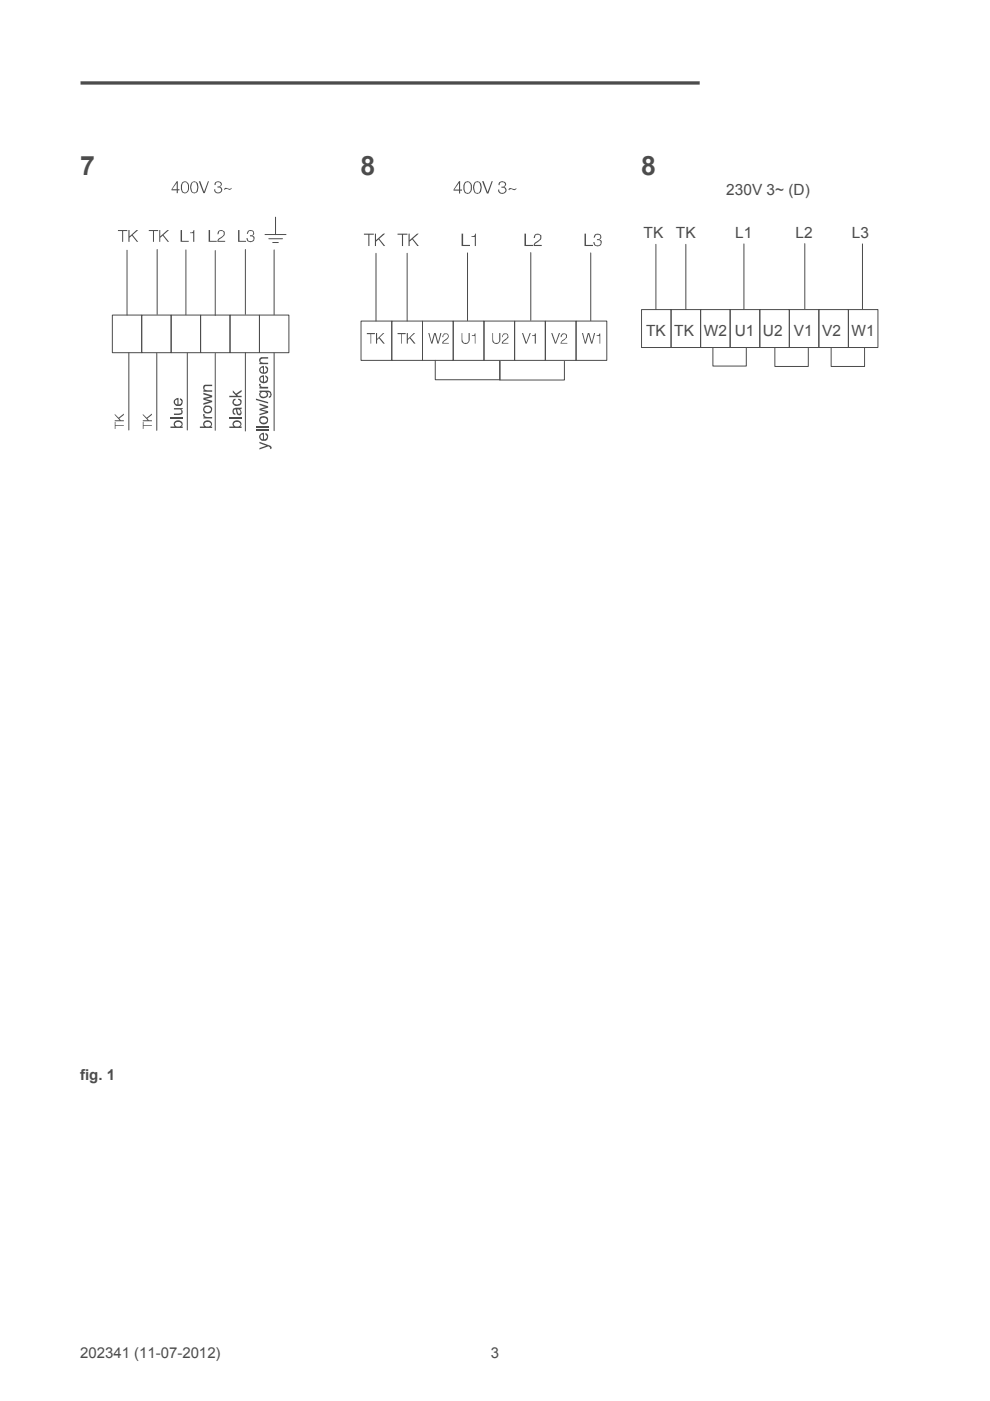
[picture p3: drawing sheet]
<svg xmlns="http://www.w3.org/2000/svg" width="210mm" height="297mm" viewBox="0 0 210 297" stroke-linecap="round" stroke-linejoin="round" font-family="sans-serif">
<defs><g id="words">
<g font-size="5.6" fill="#4b4c4d">
<text x="17" y="37.2">7</text>
<text x="76.5" y="37.2">8</text>
<text x="135.9" y="37.2">8</text>
</g>
<g font-size="3.3" fill="#4b4c4d">
<text x="154" y="41.2">230V 3~ (D)</text>
<text x="136.5" y="50.4">TK</text>
<text x="143.3" y="50.4">TK</text>
<text x="155.9" y="50.4">L1</text>
<text x="168.7" y="50.4">L2</text>
<text x="180.6" y="50.4">L3</text>
<text x="137" y="71.1">TK TK W2 U1 U2</text>
<text x="168.3" y="71.1">V1 V2 W1</text>
</g>
<g font-size="3.2" fill="#4b4c4d">
<text x="17" y="228.9">fig. 1</text>
<text x="17" y="287.8">202341 (11-07-2012)</text>
<text x="104.1" y="287.8">3</text>
</g>
</g></defs>
<path d="M17.1 17.6h131.3" fill="none" stroke="#4b4c4d" stroke-width=".71" stroke-linecap="butt"/>
<path d="M45.6 53.1v13.8M52 52.9v13.8M56.2 49.7h4.4M57 50.6h2.9M57.8 51.4h1.2M58.1 53v13.7M58.4 46v3.7M42.5 66.8h6.3v8h-6.3zM48.8 66.8h6.2v8h-6.2zM55 66.8h6.3v8h-6.3z" fill="none" stroke="#4b4c4d" stroke-width=".21"/>
<g fill="#4b4c4d">
<path d="M44.2 48.8h.3v2.3h1.5v.2h-1.8z"/>
<path d="M46.3 49a.94 .94 0 0 1 1.3 .1 1.34 1.34 0 0 1-1 1.6l-.3 .4h1.4v.2h-1.6a.93 .93 0 0 1 .8-1l.5-.6v-.4l-.3-.3h-.5l-.3 .7h-.2z"/>
<path d="M50.5 48.8h.3v2.3h1.4v.2h-1.7z"/>
<path d="M52.6 49a.72 .72 0 0 1 1-.2 .72 .72 0 0 1 .1 1.1l-.3 .1a.5 .5 0 0 1 .6 .6 .86 .86 0 0 1-.9 .8 .86 .86 0 0 1-.8-.9h.2l.1 .5 .3 .1h.5l.3-.3-.1-.6-.6-.1v-.2h.4l.3-.2v-.5l-.3-.2h-.5l-.3 .6h-.3z"/>
</g>
<path d="M23.8 66.8h6.2v8h-6.2zM30 66.8h6.3v8h-6.3zM33.2 74.8v16.4M36.3 66.8h6.2v8h-6.2zM39.7 74.8v16.4M45.6 74.9v16.3M52 74.8v16.6M58.1 74.8v16.5" fill="none" stroke="#4b4c4d" stroke-width=".21"/>
<g fill="#4b4c4d">
<path d="M30.3 89.5h.1v.6h1.8v.2h-1.8v.6h-.1z"/>
<path d="M30.3 87.8l.8 .8 1.1-.9v.3l-1 .7 .3 .4h.7v.2h-1.9v-.2h1l-1-1.1z"/>
</g>
<path d="M27.3 74.8v16.4" fill="none" stroke="#4b4c4d" stroke-width=".21"/>
<g fill="#4b4c4d">
<path d="M24.3 89.5h.2v.6h1.8v.2h-1.8v.6h-.2z"/>
<path d="M24.3 87.8l.9 .8 1.1-.9v.3l-1 .7 .3 .4h.7v.2h-2v-.2h1.1l-1.1-1.1z"/>
</g>
<path d="M26.9 53v13.8M33.3 52.9v13.8" fill="none" stroke="#4b4c4d" stroke-width=".21"/>
<g fill="#4b4c4d">
<path d="M25 48.8h2v.2h-.9v2.3h-.2v-2.3h-.9z"/>
<path d="M27.2 48.8h.3v1.3l1.4-1.3h.4l-1.2 1 1.2 1.5h-.3l-1-1.3-.5 .4v.9h-.3z"/>
<path d="M31.5 48.8h2v.2h-.9v2.3h-.2v-2.3h-.9z"/>
<path d="M33.8 48.8h.2v1.3l1.5-1.3h.3l-1.1 1 1.1 1.5h-.3l-1-1.3-.5 .4v.9h-.2z"/>
</g>
<path d="M39.4 53v13.7" fill="none" stroke="#4b4c4d" stroke-width=".21"/>
<g fill="#4b4c4d">
<path d="M38.3 48.8h.3v2.3h1.4v.2h-1.7z"/>
<path d="M40.3 49.3a.55 .55 0 0 0 .7-.5h.2v2.5h-.2v-1.9h-.7z"/>
<path d="M42.1 38.4h.4l.8 2.3 .8-2.3h.2l-.9 2.5h-.3z"/>
<path d="M45.6 38.6a.74 .74 0 0 1 1-.1 .74 .74 0 0 1 .3 .9l-.3 .2a.72 .72 0 0 1 .5 .9 .72 .72 0 0 1-.8 .5 .75 .75 0 0 1-.9-.9h.2l.2 .6 .7 .1a.54 .54 0 0 0 .4-.5 .54 .54 0 0 0-.4-.5h-.4v-.3h.4a.45 .45 0 0 0 .3-.4 .45 .45 0 0 0-.3-.5h-.5l-.2 .2-.1 .4h-.2z"/>
<path d="M47.6 39.9h.6a.6 .6 0 0 0 .9-.1v.2l-.4 .3-.5-.2h-.5l-.1 .2-.1-.2z"/>
<path d="M37.5 38.4h.2v1.7h.4v.3h-.4v.5h-.2v-.5h-1.1v-.3zM37.5 38.8l-1 1.3h1z"/>
<path d="M38.7 38.6l.3-.1a.93 .93 0 0 1 1.1 1.2 .89 .89 0 0 1-.4 1.2 .89 .89 0 0 1-1.2-.3 1.65 1.65 0 0 1 .2-2zM38.7 38.9a1.58 1.58 0 0 0 .3 1.9h.4a1.51 1.51 0 0 0 .2-2.1l-.6-.1z"/>
<path d="M40.7 38.6l.3-.1a.82 .82 0 0 1 1 .7 1.91 1.91 0 0 1-.4 1.7l-.4 .1a1.37 1.37 0 0 1-.6-2.3zM40.8 38.7a1.66 1.66 0 0 0 .2 2.1h.4a1.53 1.53 0 0 0 0-2.2z"/>
<path d="M37.1 89.3a.95 .95 0 0 1 1.1-.1 .95 .95 0 0 1 .5 1l-.3 .2h.3v.3h-2.6v-.3h.9a.75 .75 0 0 1 .1-1.1zM37.3 89.6l-.2 .5a.71 .71 0 0 0 .8 .4 .71 .71 0 0 0 .5-.7l-.3-.3h-.6z"/>
</g>
<path d="M36.1 88.6h2.6" fill="none" stroke="#4b4c4d" stroke-width=".3"/>
<g fill="#4b4c4d">
<path d="M36.9 86.5h1.8v.2h-.3a.68 .68 0 0 1 .3 .8 .68 .68 0 0 1-.7 .5h-1.1v-.3l1.5-.2v-.5l-.2-.2h-1.3z"/>
<path d="M43.1 87.8h.3v.5l1.6 .1v.3h-1.9v-.2h.3l-.3-.2z"/>
<path d="M43.1 83.3l1.9 .6v.3l-1.5 .4 1.5 .4v.3l-1.9 .5v-.3l1.4-.4-1.4-.4v-.3l1.4-.4-1.4-.4z"/>
<path d="M43.3 81.6h1.7v.3h-1.4l-.2 .3v.4l1.6 .2v.3h-1.9v-.3h.3a.75 .75 0 0 1-.1-1.2z"/>
<path d="M37.1 84.7l.8-.3v1.4a.55 .55 0 0 0 .5-.4 .55 .55 0 0 0-.3-.7v-.3a.85 .85 0 0 1 .7 .8 .85 .85 0 0 1-.6 .9h-.8a.84 .84 0 0 1-.3-1.4zM37.3 84.8l-.2 .6 .5 .4v-1.1z"/>
<path d="M43.4 89.3a.87 .87 0 0 1 1.2-.1 .87 .87 0 0 1 .1 1.2h.3v.3h-2.6v-.3h.9a.75 .75 0 0 1 .1-1.1zM43.5 89.6l-.1 .5a.71 .71 0 0 0 .8 .4 .71 .71 0 0 0 .5-.7l-.4-.3h-.6z"/>
<path d="M43.3 86.2l.3-.2h.7a.91 .91 0 0 1 .6 1.2 .91 .91 0 0 1-1.3 .4l-.2-.1a.94 .94 0 0 1-.1-1.3zM43.5 86.4a.67 .67 0 0 0 .4 1 .67 .67 0 0 0 .8-.6l-.4-.5h-.6z"/>
<path d="M49.6 89.3a.95 .95 0 0 1 1.1-.1 .95 .95 0 0 1 .4 1l-.2 .2h.3v.3h-2.6v-.3h.9a.73 .73 0 0 1 .1-1.1zM49.6 89.8v.3a.72 .72 0 0 0 .8 .4 .72 .72 0 0 0 .5-.7l-.4-.3h-.5z"/>
</g>
<path d="M48.6 88.6h2.6" fill="none" stroke="#4b4c4d" stroke-width=".3"/>
<g fill="#4b4c4d">
<path d="M49.4 84.7l.5-.2 .1 .3-.4 .3v.4l.6 .3a.56 .56 0 0 0 .7-.7l-.2-.3h-.2v-.3a.8 .8 0 0 1 .7 .9 .8 .8 0 0 1-1 .7 .86 .86 0 0 1-.8-.4 .86 .86 0 0 1 0-1z"/>
<path d="M49.4 82.8l.6 .7 1.2-.8v.4l-1 .6 .3 .2h.7v.3h-2.6v-.3h1.5l-.7-.7z"/>
<path d="M55 93.7l2.3 .8 .3 .4-.1 .3h-.3v-.3l-.4-.3-1.8 .7v-.3l1.5-.5-1.5-.5z"/>
<path d="M49.5 86.6l1.7-.2v.3h-.3a.89 .89 0 0 1 0 1.4h-.2a.66 .66 0 0 1-.6-.8l-.1-.5-.3 .1-.1 .5 .3 .3v.3l-.4-.2a.91 .91 0 0 1 0-1.2zM50.2 86.8l.3 .9 .2 .1 .2-.2v-.6l-.2-.2z"/>
<path d="M55.2 92l.8-.3v1.5l.4-.2 .2-.4-.3-.5v-.3a.85 .85 0 0 1 .6 .8 .85 .85 0 0 1-.6 .9h-.8a.86 .86 0 0 1-.3-1.5zM55.4 92.2l-.2 .6 .6 .4v-1.1z"/>
</g>
<path d="M54.3 91.2h2.5M54.3 90.5h2.5" fill="none" stroke="#4b4c4d" stroke-width=".3"/>
<g fill="#4b4c4d">
<path d="M55 85.5l1.8 .6v.3l-1.4 .4 1.4 .4v.3l-1.8 .6v-.3l1.4-.5-1.4-.3v-.3l1.4-.4-1.4-.5z"/>
<path d="M54.3 84.5l2.5 .8v.2l-2.5-.7z"/>
<path d="M55 81.3l.3 .2-.1 .2 .3 .3h1.3v.4h-1.8v-.3h.2l-.3-.5z"/>
<path d="M55 76l.4-.3h1.4v.3h-1.1a.41 .41 0 0 0-.5 .4 .41 .41 0 0 0 .3 .4l1.3 .1v.3h-1.8v-.3h.2l-.2-.2z"/>
<path d="M55.2 88.4a1.03 1.03 0 0 1 1.6 .7 .96 .96 0 0 1-1.3 .8 .96 .96 0 0 1-.3-1.5zM55.4 88.7l-.2 .2v.4a.71 .71 0 0 0 .9 .4 .71 .71 0 0 0 .5-.8l-.4-.3z"/>
<path d="M55 82.8h1.9a.8 .8 0 0 1 .6 .8 .8 .8 0 0 1-.5 .8v-.3l.3-.2v-.4l-.2-.3-.5-.1a.88 .88 0 0 1-.3 1.3 .88 .88 0 0 1-1.2-.3 .64 .64 0 0 1 .1-1h-.2zM55.4 83.3l-.2 .1a.67 .67 0 0 0 .7 .8 .67 .67 0 0 0 .7-.8l-.4-.3z"/>
<path d="M55.2 79.8l.8-.2v1.4l.3-.1 .3-.5-.3-.5v-.3a.94 .94 0 0 1 .2 1.5 .94 .94 0 0 1-1.5-.4l-.1-.3zM55.2 80.2v.4l.3 .3h.3v-1z"/>
<path d="M55.2 77.9l.8-.3v1.4a.56 .56 0 0 0 .5-.3 .56 .56 0 0 0-.1-.7h-.1v-.4a.93 .93 0 0 1 .4 1.4 .93 .93 0 0 1-1.5 .1 .74 .74 0 0 1 0-1.2zM55.4 78l-.2 .6 .6 .4v-1z"/>
</g>
<path d="M99.1 53.6v14.4M112.5 53.6v14.3M125.3 53.6v14.4M102.6 68.1h6.5v8.3h-6.5zM109.1 68.1h6.5v8.3h-6.5zM115.6 68.1h6.5v8.3h-6.5z" fill="none" stroke="#4b4c4d" stroke-width=".21"/>
<g fill="#4b4c4d">
<path d="M97.9 49.5h.3v2.4h1.5v.3h-1.8z"/>
<path d="M100 50.1a.56 .56 0 0 0 .8-.6h.1v2.7h-.2v-2h-.7z"/>
<path d="M111.2 49.5h.3v2.4h1.5v.3h-1.8z"/>
<path d="M113.4 49.8a.96 .96 0 0 1 1.4 .1 1.09 1.09 0 0 1-.6 1.3l-.7 .5-.1 .2h1.5v.3h-1.8v-.3a1.14 1.14 0 0 1 .9-.8l.5-.6v-.4l-.3-.3h-.5l-.3 .7h-.3z"/>
</g>
<path d="M79.7 53.7v14.4M86.3 53.7v14.4M83.1 68.1h6.5v8.3h-6.5zM89.6 68.1h6.5v8.3h-6.5zM96.1 68.1h6.5v8.3h-6.5z" fill="none" stroke="#4b4c4d" stroke-width=".21"/>
<g fill="#4b4c4d">
<path d="M84.3 49.5h2.1v.3h-.9v2.4h-.3v-2.4h-.9z"/>
<path d="M86.6 49.5h.3v1.4l1.5-1.4h.4l-1.3 1.1 1.3 1.6h-.3l-1.1-1.4-.5 .4v1h-.3z"/>
<path d="M77.2 49.5h2.1v.3h-1v2.4h-.2v-2.4h-.9z"/>
<path d="M79.5 49.5h.2v1.4l1.6-1.4h.4l-1.3 1.1 1.3 1.6h-.3l-1.1-1.4-.6 .4v1h-.2z"/>
<path d="M77.8 70.6h1.7v.2h-.8v2.1h-.1v-2.1h-.8z"/>
<path d="M79.7 70.6h.3v1.3l1.2-1.3h.3l-1 .9 1.1 1.4h-.3l-1-1.2-.3 .4v.8h-.3z"/>
<path d="M84.3 70.6h1.7v.2h-.8v2.1h-.1v-2.1h-.8z"/>
<path d="M86.2 70.6h.3v1.3l1.2-1.3h.3l-1 .9 1.1 1.4h-.3l-.9-1.2-.4 .4v.8h-.3z"/>
<path d="M90.8 70.6h.2l.5 2 .6-2h.3l.5 2 .5-2h.2l-.6 2.3h-.2l-.6-2.1-.5 2.1h-.3z"/>
<path d="M94.2 70.7h.6a.66 .66 0 0 1 .2 1l-.9 .8-.1 .2h1.2v.2h-1.4a.91 .91 0 0 1 .7-1 .65 .65 0 0 0 .3-1l-.1-.1a.56 .56 0 0 0-.7 .7h-.2z"/>
<path d="M97.9 70.6h.1v1.4l.4 .7h.6l.4-.4v-1.7h.2v1.5a.89 .89 0 0 1-.7 .8 .89 .89 0 0 1-1-.5z"/>
<path d="M100.1 71.1h.4l.2-.4h.1v2.2h-.1v-1.7h-.6z"/>
<path d="M104.4 70.6h.1v1.4l.3 .6 .1 .1h.6l.4-.4v-1.7h.2v1.5a.87 .87 0 0 1-.7 .8 .87 .87 0 0 1-1-.5z"/>
<path d="M106.8 70.7h.6l.2 .1 .2 .5a1.56 1.56 0 0 1-1.1 1.2l-.1 .2h1.2v.2h-1.4a1.24 1.24 0 0 1 1-1.2 .49 .49 0 0 0 .1-.8l-.2-.1a.56 .56 0 0 0-.7 .7h-.1v-.3z"/>
</g>
<path d="M76.5 68.1h6.6v8.3h-6.6z" fill="none" stroke="#4b4c4d" stroke-width=".21"/>
<g fill="#4b4c4d">
<path d="M110.7 70.6h.2l.7 2 .7-2h.2l-.8 2.3h-.3z"/>
<path d="M112.8 71.1h.4l.2-.4h.2v2.2h-.2v-1.7h-.6z"/>
</g>
<path d="M105.9 76.5v4.1h13.8v-4" fill="none" stroke="#4b4c4d" stroke-width=".21"/>
<g fill="#4b4c4d">
<path d="M123.4 70.6h.2l.5 2 .5-2h.3l.6 2 .5-2h.2l-.6 2.3h-.3l-.5-2.1-.6 2.1h-.2z"/>
<path d="M126.5 71.1h.4l.4-.4v2.2h-.2v-1.7h-.6z"/>
</g>
<path d="M122.1 68.1h6.6v8.3h-6.6z" fill="none" stroke="#4b4c4d" stroke-width=".21"/>
<g fill="#4b4c4d">
<path d="M116.9 70.6h.2l.7 2 .7-2h.2l-.8 2.3h-.2z"/>
<path d="M119.1 70.9l.2-.2h.5l.4 .3v.5l-1.1 1v.2h1.2v.2h-1.5l.4-.7a.83 .83 0 0 0 .7-1.3l-.3-.1a.55 .55 0 0 0-.5 .7h-.2z"/>
<path d="M123.9 49.5h.3v2.4h1.5v.3h-1.8z"/>
<path d="M126.1 49.8a.77 .77 0 0 1 1-.2 .77 .77 0 0 1 .3 .9l-.4 .3a.53 .53 0 0 1 .6 .6 .89 .89 0 0 1-.9 .8 .89 .89 0 0 1-.9-.9h.2l.2 .5 .2 .2h.6l.3-.3-.1-.7-.6-.1v-.2h.4l.3-.2v-.5l-.3-.2h-.6l-.3 .6h-.2z"/>
</g>
<path d="M92.3 76.4v4.1h13.7v-3.9" fill="none" stroke="#4b4c4d" stroke-width=".21"/>
<g fill="#4b4c4d">
<path d="M102.2 38.4h.3l.9 2.3 .8-2.3h.3l-1 2.6h-.3z"/>
<path d="M105.9 38.6a.77 .77 0 0 1 1-.2 .77 .77 0 0 1 .3 1l-.3 .2a.76 .76 0 0 1 .5 1 .76 .76 0 0 1-.9 .5 .81 .81 0 0 1-.9-.9h.3v.3l.4 .4h.4a.55 .55 0 0 0 .5-.5 .55 .55 0 0 0-.4-.6h-.5v-.2h.4a.47 .47 0 0 0 .4-.5 .47 .47 0 0 0-.4-.5h-.4l-.3 .2-.1 .5h-.2z"/>
<path d="M107.9 40l.4-.1 .7 .2 .4-.2 .1 .1-.5 .3-.4-.1a.47 .47 0 0 0-.7 .1l-.1-.1z"/>
<path d="M97.3 38.4h.3v1.8h.4v.2h-.4v.6h-.3v-.6h-1.1v-.2zM97.3 38.8l-1 1.4h1z"/>
<path d="M98.5 38.7a.95 .95 0 0 1 1.2-.1 .95 .95 0 0 1 .4 1.1 .94 .94 0 0 1-.7 1.3 .94 .94 0 0 1-1.1-.8v-.9zM98.8 38.7a1.7 1.7 0 0 0 .2 2.2h.4a1.5 1.5 0 0 0 0-2.3z"/>
<path d="M100.8 38.6l.4-.2 .5 .2a1.83 1.83 0 0 1 0 2.4l-.5 .1a1.46 1.46 0 0 1-.6-2.4zM100.8 38.7a1.74 1.74 0 0 0 .2 2.2h.4a1.58 1.58 0 0 0 0-2.3z"/>
</g>
<g fill="none" stroke="#4b4c4d" stroke-width=".21">
<path d="M139.1 51.8v13.8M145.4 51.8v13.8M157.7 51.7v13.9M170.6 51.7v13.8M182.9 51.7v13.9M136 65.6h6.3v8.1h-6.3zM142.3 65.6h6.2v8.1h-6.2zM148.5 65.6h6.3v8.1h-6.3zM151.1 73.7v3.9h7.1v-3.8M154.8 65.6h6.3v8.1h-6.3zM161.1 65.6h6.3v8.1h-6.3zM164.3 73.7v4h7.1v-3.9"/>
<path d="M167.4 65.6h6.2v8.1h-6.2zM173.6 65.6h6.3v8.1h-6.3zM176.2 73.7v4h7.1v-3.9M179.9 65.6h6.2v8.1h-6.2z"/>
</g>
<use href="#words"/>
</svg>
